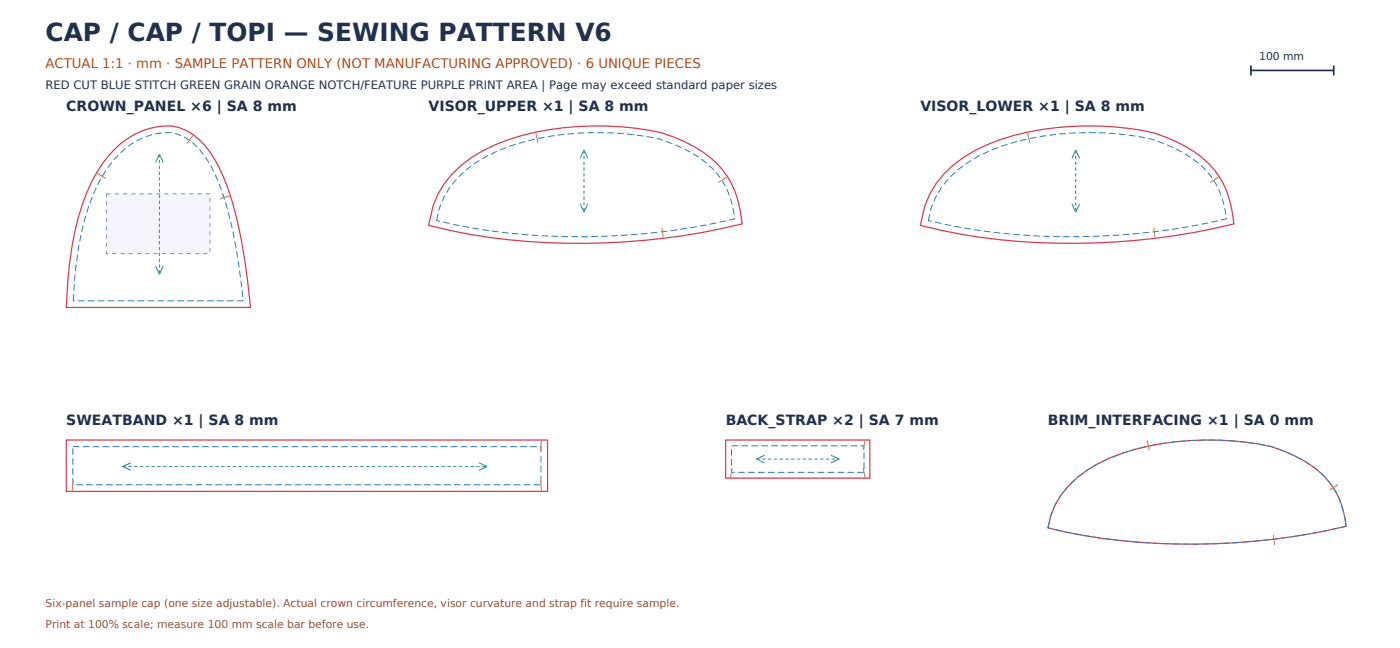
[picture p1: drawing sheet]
<svg xmlns="http://www.w3.org/2000/svg" width="1690mm" height="782mm" viewBox="0 0 1690 782" stroke-linecap="round" stroke-linejoin="round" font-family="sans-serif">
<defs><g id="words">
<text font-size="30" fill="#21314c" x="55" y="49">CAP / CAP / TOPI — SEWING PATTERN V6</text>
<g font-size="17" fill="#21314c">
<text x="80" y="134">CROWN_PANEL ×6 | SA 8 mm</text>
<text x="517" y="134">VISOR_UPPER ×1 | SA 8 mm</text>
<text x="1111" y="134">VISOR_LOWER ×1 | SA 8 mm</text>
<text x="80" y="513">SWEATBAND ×1 | SA 8 mm</text>
<text x="876" y="513">BACK_STRAP ×2 | SA 7 mm</text>
<text x="1265" y="513">BRIM_INTERFACING ×1 | SA 0 mm</text>
</g>
<text font-size="16" fill="#af4d12" x="55" y="82">ACTUAL 1:1 · mm · SAMPLE PATTERN ONLY (NOT MANUFACTURING APPROVED) · 6 UNIQUE PIECES</text>
<text font-size="14" fill="#21314c" x="55" y="107">RED CUT BLUE STITCH GREEN GRAIN ORANGE NOTCH/FEATURE PURPLE PRINT AREA | Page may exceed standard paper sizes</text>
<text font-size="13" fill="#202d4a" x="1520" y="72">100 mm</text>
<g font-size="13" fill="#8f5036">
<text x="55" y="732">Six-panel sample cap (one size adjustable). Actual crown circumference, visor curvature and strap fit require sample.</text>
<text x="55" y="758">Print at 100% scale; measure 100 mm scale bar before use.</text>
</g>
</g></defs>
<path d="M138 180a91 91 0 0 1 69-28 69 69 0 0 1 47 32 259 259 0 0 1 34 91l8 42 6 54h-222a408 408 0 0 1 24-137 162 162 0 0 1 34-54zM546 210a178 178 0 0 1 84-46 367 367 0 0 1 169-4 154 154 0 0 1 74 45 105 105 0 0 1 21 50l2 15a818 818 0 0 1-350 9l-29-7a109 109 0 0 1 29-62zM1139 210a178 178 0 0 1 84-46 367 367 0 0 1 170-4 154 154 0 0 1 73 45 105 105 0 0 1 21 50l3 15a818 818 0 0 1-350 9l-29-7a109 109 0 0 1 28-62zM80 531h581v62h-581zM876 531h174v46h-174zM1290 586a170 170 0 0 1 80-44 359 359 0 0 1 165-3 146 146 0 0 1 69 42 101 101 0 0 1 21 54 808 808 0 0 1-339 7l-21-5a94 94 0 0 1 25-51z" fill="none" stroke="#d83b55" stroke-width="1.5" stroke-linecap="butt"/>
<path d="M144 186a83 83 0 0 1 62-26 62 62 0 0 1 41 28 251 251 0 0 1 33 89l8 42 5 44h-205a386 386 0 0 1 24-126 154 154 0 0 1 32-51zM552 215a170 170 0 0 1 80-44 359 359 0 0 1 165-3 146 146 0 0 1 69 42 101 101 0 0 1 21 54 808 808 0 0 1-339 7l-21-5a94 94 0 0 1 25-51zM1145 215a170 170 0 0 1 81-44 359 359 0 0 1 165-3 146 146 0 0 1 69 42 101 101 0 0 1 21 54 808 808 0 0 1-339 7l-21-5a94 94 0 0 1 24-51zM88 539h565v46h-565zM883 538h160v32h-160zM1290 586a170 170 0 0 1 80-44 359 359 0 0 1 165-3 146 146 0 0 1 69 42 101 101 0 0 1 21 54 808 808 0 0 1-339 7l-21-5a94 94 0 0 1 25-51z" fill="none" stroke="#267bbd" stroke-width="1.21" stroke-dasharray="8 4" stroke-linecap="butt"/>
<path d="M192 186v145M705 181v75M1299 181v75M913 554h100M148 563h440" fill="none" stroke="#2e9b74" stroke-width="1.2" stroke-dasharray="4 3" stroke-linecap="butt"/>
<g fill="#000" stroke="#2e9b74" stroke-width="1.2" stroke-linecap="butt">
<path d="M192 186l5 10zM192 186l-4 10zM705 181l5 10zM705 181l-5 10zM1299 181l4 10zM1299 181l-5 10zM700 246l5 10zM710 246l-5 10zM1294 246l5 10zM1303 246l-4 10zM188 321l4 10zM197 321l-5 10z"/>
<path d="M913 554l10-5zM913 554l10 5zM1003 559l10-5zM1003 549l10 5zM148 563l10-5zM148 563l10 5zM578 568l10-5zM578 558l10 5z"/>
</g>
<g fill="#000" stroke="#e1942e" stroke-width="1.2" stroke-linecap="butt">
<path d="M233 164l-7 9zM647 160l2 12zM1241 160l2 12zM117 209l11 6zM867 220l10-6zM1461 220l10-6zM266 240l11-4zM799 275l2 12zM1393 275l1 12zM654 532l-1 12zM1044 531l-2 12zM1385 531l2 12z"/>
<path d="M884 565l-2 12zM1042 565l2 12zM88 580l-1 12zM653 580l1 12zM1605 591l10-6zM1537 646l2 12z"/>
</g>
<path d="M1510 79v12M1610 79v12M1510 85h100" fill="none" stroke="#202d4a" stroke-width="2" stroke-linecap="butt"/>
<path d="M128 234h125v72h-125z" fill="none" stroke="#8d6ad6" stroke-width="1.2" stroke-dasharray="5 5" stroke-linecap="butt"/>
<use href="#words"/>
</svg>
